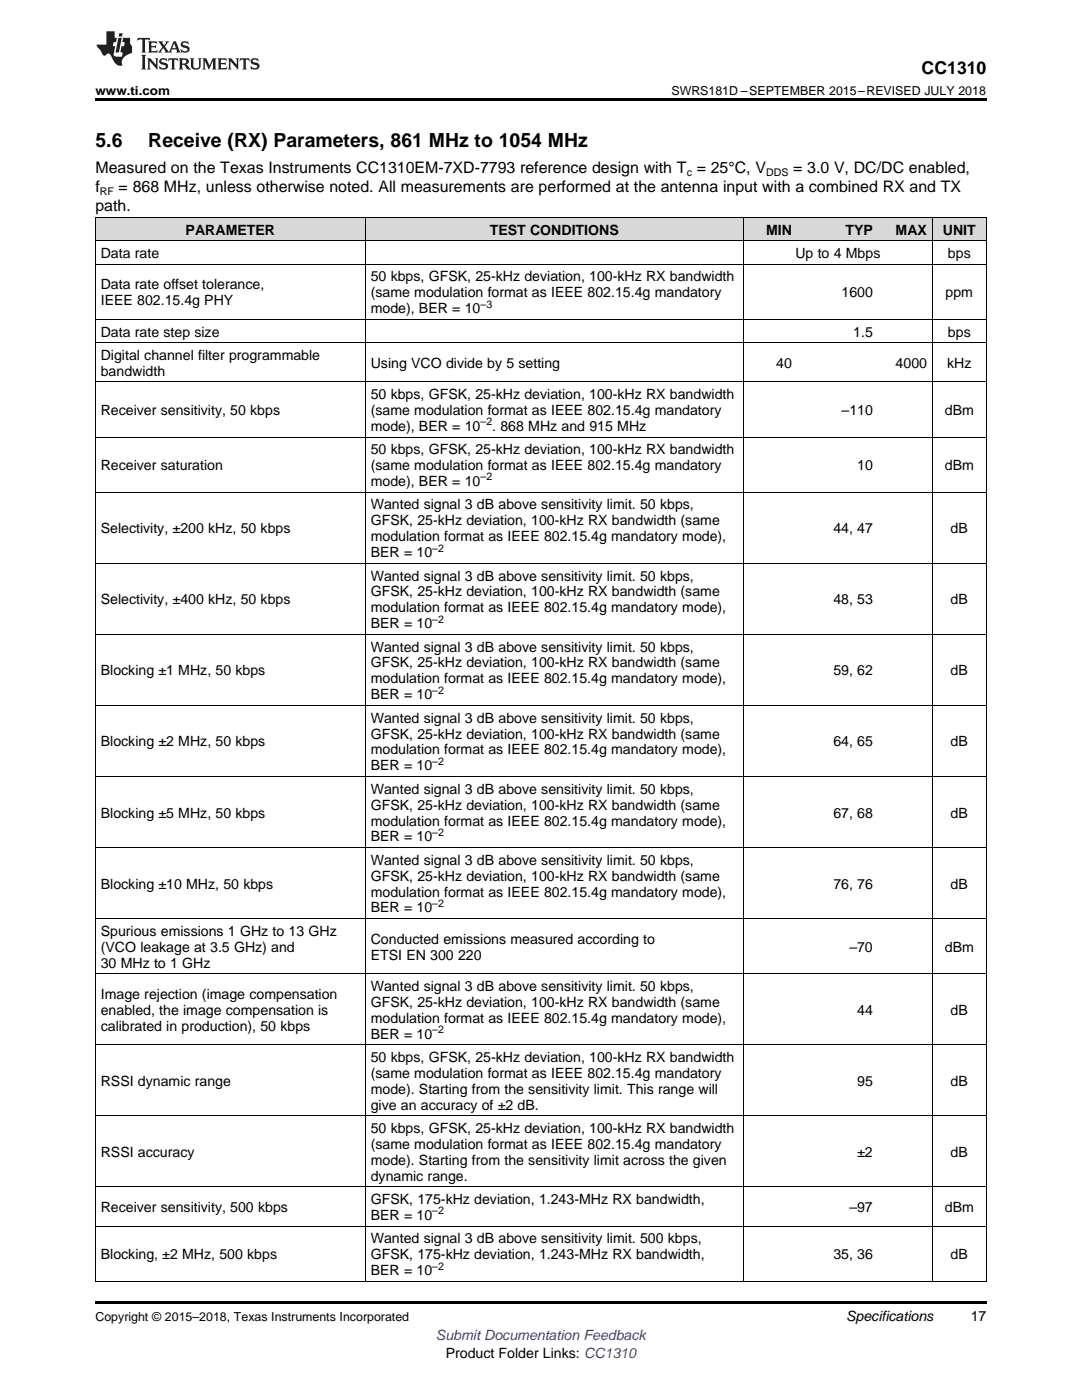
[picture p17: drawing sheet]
<svg xmlns="http://www.w3.org/2000/svg" width="216mm" height="279mm" viewBox="0 0 216 279" stroke-linecap="round" stroke-linejoin="round" font-family="sans-serif">
<defs><g id="words">
<g font-size="3.9">
<text x="19" y="29.3">5.6</text>
<text x="29.6" y="29.3">Receive (RX) Parameters, 861 MHz to 1054 MHz</text>
</g>
<text font-size="3.5" x="183.9" y="14.8">CC1310</text>
<g font-size="3.2">
<text x="19" y="34.4">Measured on the Texas Instruments CC1310EM-7XD-7793 reference design with T = 25°C, V</text>
<text x="158.3" y="34.4">= 3.0 V, DC/DC enabled,</text>
<text x="19" y="38.3">f</text>
<text x="23.7" y="38.3">= 868 MHz, unless otherwise noted. All measurements are performed at the antenna input with a combined RX and TX</text>
<text x="19" y="42.2">path.</text>
</g>
<g font-size="2.8">
<text x="37" y="46.8">PARAMETER</text>
<text x="97.7" y="46.8">TEST CONDITIONS</text>
<text x="152.9" y="46.8">MIN</text>
<text x="168.7" y="46.8">TYP</text>
<text x="178.7" y="46.8">MAX</text>
<text x="188.1" y="46.8">UNIT</text>
<text x="20.1" y="51.5">Data rate</text>
<text x="158.7" y="51.5">Up to 4 Mbps</text>
<text x="189.2" y="51.5">bps</text>
<text x="20.1" y="57.7">Data rate offset tolerance,</text>
<text x="74" y="56.2">50 kbps, GFSK, 25-kHz deviation, 100-kHz RX bandwidth</text>
<text x="74" y="59.3">(same modulation format as IEEE 802.15.4g mandatory</text>
<text x="167.9" y="59.3">1600</text>
<text x="188.7" y="59.3">ppm</text>
<text x="20.1" y="60.9">IEEE 802.15.4g PHY</text>
<text x="74" y="62.5">mode), BER = 10</text>
<text x="20.1" y="67.2">Data rate step size</text>
<text x="20.1" y="71.8">Digital channel filter programmable</text>
<text x="170.3" y="67.2">1.5</text>
<text x="189.2" y="67.2">bps</text>
<text x="20.1" y="75">bandwidth</text>
<text x="74" y="73.4">Using VCO divide by 5 setting</text>
<text x="154.9" y="73.4">40</text>
<text x="178.7" y="73.4">4000</text>
<text x="189" y="73.4">kHz</text>
<text x="20.1" y="82.8">Receiver sensitivity, 50 kbps</text>
<text x="74" y="79.7">50 kbps, GFSK, 25-kHz deviation, 100-kHz RX bandwidth</text>
<text x="74" y="82.8">(same modulation format as IEEE 802.15.4g mandatory</text>
<text x="167.9" y="82.8">–110</text>
<text x="188.5" y="82.8">dBm</text>
<text x="74" y="86">mode), BER = 10</text>
<text x="98.2" y="86">. 868 MHz and 915 MHz</text>
<text x="20.1" y="93.8">Receiver saturation</text>
<text x="74" y="90.7">50 kbps, GFSK, 25-kHz deviation, 100-kHz RX bandwidth</text>
<text x="74" y="93.8">(same modulation format as IEEE 802.15.4g mandatory</text>
<text x="171.1" y="93.8">10</text>
<text x="188.5" y="93.8">dBm</text>
<text x="74" y="97">mode), BER = 10</text>
<text x="74" y="101.7">Wanted signal 3 dB above sensitivity limit. 50 kbps,</text>
<text x="20.1" y="106.4">Selectivity, ±200 kHz, 50 kbps</text>
<text x="74" y="104.8">GFSK, 25-kHz deviation, 100-kHz RX bandwidth (same</text>
<text x="166.3" y="106.4">44, 47</text>
<text x="189.7" y="106.4">dB</text>
<text x="74" y="108">modulation format as IEEE 802.15.4g mandatory mode),</text>
<text x="74" y="111.2">BER = 10</text>
<text x="74" y="115.9">Wanted signal 3 dB above sensitivity limit. 50 kbps,</text>
<text x="74" y="119">GFSK, 25-kHz deviation, 100-kHz RX bandwidth (same</text>
<text x="20.1" y="120.6">Selectivity, ±400 kHz, 50 kbps</text>
<text x="74" y="122.2">modulation format as IEEE 802.15.4g mandatory mode),</text>
<text x="74" y="125.4">BER = 10</text>
<text x="166.3" y="120.6">48, 53</text>
<text x="189.7" y="120.6">dB</text>
<text x="74" y="130">Wanted signal 3 dB above sensitivity limit. 50 kbps,</text>
<text x="20.1" y="134.8">Blocking ±1 MHz, 50 kbps</text>
<text x="74" y="133.2">GFSK, 25-kHz deviation, 100-kHz RX bandwidth (same</text>
<text x="74" y="136.4">modulation format as IEEE 802.15.4g mandatory mode),</text>
<text x="166.3" y="134.8">59, 62</text>
<text x="189.7" y="134.8">dB</text>
<text x="74" y="139.6">BER = 10</text>
<text x="20.1" y="149">Blocking ±2 MHz, 50 kbps</text>
<text x="74" y="144.2">Wanted signal 3 dB above sensitivity limit. 50 kbps,</text>
<text x="74" y="147.4">GFSK, 25-kHz deviation, 100-kHz RX bandwidth (same</text>
<text x="166.3" y="149">64, 65</text>
<text x="189.7" y="149">dB</text>
<text x="74" y="150.6">modulation format as IEEE 802.15.4g mandatory mode),</text>
<text x="74" y="153.7">BER = 10</text>
<text x="74" y="158.4">Wanted signal 3 dB above sensitivity limit. 50 kbps,</text>
<text x="74" y="161.6">GFSK, 25-kHz deviation, 100-kHz RX bandwidth (same</text>
<text x="20.1" y="163.2">Blocking ±5 MHz, 50 kbps</text>
<text x="74" y="164.7">modulation format as IEEE 802.15.4g mandatory mode),</text>
<text x="74" y="167.9">BER = 10</text>
<text x="166.3" y="163.2">67, 68</text>
<text x="189.7" y="163.2">dB</text>
<text x="74" y="172.6">Wanted signal 3 dB above sensitivity limit. 50 kbps,</text>
<text x="20.1" y="177.3">Blocking ±10 MHz, 50 kbps</text>
<text x="74" y="175.8">GFSK, 25-kHz deviation, 100-kHz RX bandwidth (same</text>
<text x="74" y="178.9">modulation format as IEEE 802.15.4g mandatory mode),</text>
<text x="166.3" y="177.3">76, 76</text>
<text x="189.7" y="177.3">dB</text>
<text x="74" y="182.1">BER = 10</text>
<text x="20.1" y="186.8">Spurious emissions 1 GHz to 13 GHz</text>
<text x="20.1" y="189.9">(VCO leakage at 3.5 GHz) and</text>
<text x="74" y="188.3">Conducted emissions measured according to</text>
<text x="74" y="191.5">ETSI EN 300</text>
<text x="91.4" y="191.5">220</text>
<text x="169.5" y="189.9">–70</text>
<text x="188.5" y="189.9">dBm</text>
<text x="20.1" y="193.1">30 MHz to 1 GHz</text>
<text x="74" y="197.8">Wanted signal 3 dB above sensitivity limit. 50 kbps,</text>
<text x="20.1" y="199.4">Image rejection (image compensation</text>
<text x="20.1" y="202.5">enabled, the image compensation is</text>
<text x="74" y="200.9">GFSK, 25-kHz deviation, 100-kHz RX bandwidth (same</text>
<text x="171.1" y="202.5">44</text>
<text x="189.7" y="202.5">dB</text>
<text x="20.1" y="205.7">calibrated in production), 50 kbps</text>
<text x="74" y="204.1">modulation format as IEEE 802.15.4g mandatory mode),</text>
<text x="74" y="207.3">BER = 10</text>
<text x="74" y="211.9">50 kbps, GFSK, 25-kHz deviation, 100-kHz RX bandwidth</text>
<text x="74" y="215.1">(same modulation format as IEEE 802.15.4g mandatory</text>
<text x="20.1" y="216.7">RSSI dynamic range</text>
<text x="74" y="218.3">mode). Starting from the sensitivity limit. This range will</text>
<text x="74" y="221.5">give an accuracy of ±2 dB.</text>
<text x="171.1" y="216.7">95</text>
<text x="189.7" y="216.7">dB</text>
<text x="74" y="226.1">50 kbps, GFSK, 25-kHz deviation, 100-kHz RX bandwidth</text>
<text x="20.1" y="230.9">RSSI accuracy</text>
<text x="74" y="229.3">(same modulation format as IEEE 802.15.4g mandatory</text>
<text x="74" y="232.5">mode). Starting from the sensitivity limit across the given</text>
<text x="171.1" y="230.9">±2</text>
<text x="189.7" y="230.9">dB</text>
<text x="74" y="235.7">dynamic range.</text>
<text x="20.1" y="241.9">Receiver sensitivity, 500 kbps</text>
<text x="74" y="240.3">GFSK, 175-kHz deviation, 1.243-MHz RX bandwidth,</text>
<text x="74" y="243.5">BER = 10</text>
<text x="169.5" y="241.9">–97</text>
<text x="188.5" y="241.9">dBm</text>
<text x="20.1" y="251.3">Blocking, ±2 MHz, 500 kbps</text>
<text x="74" y="248.1">Wanted signal 3 dB above sensitivity limit. 500 kbps,</text>
<text x="74" y="251.3">GFSK, 175-kHz deviation, 1.243-MHz RX bandwidth,</text>
<text x="166.3" y="251.3">35, 36</text>
<text x="189.7" y="251.3">dB</text>
<text x="74" y="254.5">BER = 10</text>
<text x="168.8" y="263.6">Specifications</text>
<text x="193.7" y="263.6">17</text>
<text x="88.9" y="270.9">Product Folder Links: CC1310</text>
</g>
<text font-size="2.8" fill="#00f" x="87" y="267.4">Submit Documentation Feedback</text>
<g font-size="2.5">
<text x="19" y="19">www.ti.com</text>
<text x="134" y="19">SWRS181D –SEPTEMBER 2015–REVISED JULY 2018</text>
<text x="19" y="263.6">Copyright © 2015–2018, Texas Instruments Incorporated</text>
</g>
<g font-size="2.1">
<text x="137" y="35.1">c</text>
<text x="152.9" y="35.1">DDS</text>
<text x="19.9" y="38.9">RF</text>
<text x="95.9" y="61.4">–3</text>
<text x="95.9" y="84.9">–2</text>
<text x="95.9" y="95.9">–2</text>
<text x="86.3" y="110.1">–2</text>
<text x="86.3" y="124.2">–2</text>
<text x="86.3" y="138.4">–2</text>
<text x="86.3" y="152.6">–2</text>
<text x="86.3" y="166.8">–2</text>
<text x="86.3" y="181">–2</text>
<text x="86.3" y="206.2">–2</text>
<text x="86.3" y="242.4">–2</text>
<text x="86.3" y="253.4">–2</text>
</g>
</g></defs>
<g fill="#d8d8d8">
<path d="M19 43.5h53.9v4.6h-53.9z"/>
<path d="M72.9 43.5h75.4v4.6h-75.4z"/>
<path d="M148.3 43.5h10.8v4.6h-10.8z"/>
<path d="M159.1 43.5h16.2v4.6h-16.2z"/>
<path d="M175.3 43.5h10.8v4.6h-10.8z"/>
<path d="M186.1 43.5h10.7v4.6h-10.7z"/>
</g>
<path d="M19 19.5h177.8v.5h-177.8zM19 259.7h177.8v.5h-177.8z" fill="#000"/>
<g fill="none" stroke="#000" stroke-width=".2">
<path d="M19 52.7h177.8M19 48.1h177.8M19 43.4h177.8M19.1 43.5v212.3M72.9 43.5v212.3M148.3 43.5v212.3M186 43.5v212.3M196.8 43.5v212.3M19 76.2h177.8M19 68.4h177.8M19 63.7h177.8M19 98.2h177.8"/>
<path d="M19 87.2h177.8M19 112.4h177.8M19 126.6h177.8M19 155h177.8M19 140.8h177.8M19 169.1h177.8M19 194.3h177.8M19 183.3h177.8M19 208.5h177.8M19 236.9h177.8M19 222.7h177.8M19 255.7h177.8"/>
<path d="M19 244.7h177.8"/>
</g>
<g fill="#231f20">
<path d="M27.5 7.6l-.1 .5 .4-.2h.6v.1v2.1l-.2 .4h1l-.3-.4v-2.1l.1-.1h.5l.5 .2-.2-.5zM29.5 8.3l.2 .3v1.5l-.2 .4h1.8l.2-.6a1.04 1.04 0 0 1-1.3 .2v-.7h.6l.3 .2v-.6l-.3 .2h-.6v-.6l.8-.1 .4 .3-.2-.5zM31.5 8.3l.9 1.1-.9 1.1h.8l-.2-.2 .5-.7 .4 .7-.2 .2h1.5l-.1-.2 .1-.4h.9l.1 .4-.2 .2h1l-.3-.3-.7-1.9h-.5l-.9 2-.8-1 .9-1h-.8l.1 .3-.3 .5-.4-.6 .2-.2zM34.7 8.6l.4 1h-.7zM36.3 8.4a.63 .63 0 0 0-.2 .7 .63 .63 0 0 0 .6 .4l.6 .2 .1 .2a.75 .75 0 0 1-.7 .4 .75 .75 0 0 1-.6-.5l.1 .7 .1-.1a1.11 1.11 0 0 0 1.5-.6 1.13 1.13 0 0 0-1.2-.8l-.1-.4a1.04 1.04 0 0 1 1.2 .2l-.2-.5-.1 .1-.5-.2zM28.2 10.9l.2 .4v2.2l-.2 .4h1l-.3-.4v-2.2l.3-.4zM29.3 11.6l.3 .4v1.5l-.3 .4h.8l-.2-.4v-1.3l1.5 1.7v-1.9l.2-.4h-.7l.2 .4v.9l-1.1-1.3zM32 11.8a.62 .62 0 0 0-.2 .7 .62 .62 0 0 0 .6 .4l.6 .1 .1 .3a.76 .76 0 0 1-.7 .3 .76 .76 0 0 1-.6-.4l.1 .7 .1-.1a1.11 1.11 0 0 0 1.5-.6 1.13 1.13 0 0 0-1.2-.8l-.1-.4a1.04 1.04 0 0 1 1.2 .2l-.2-.6-.1 .1-.5-.1zM33.7 11.6l-.2 .6a.61 .61 0 0 1 .8-.3v1.6l-.2 .4h.9l-.2-.4v-1.6a.63 .63 0 0 1 .8 .3l-.2-.6zM35.6 11.6l.3 .4v1.5l-.3 .4h1l-.2-.2v-.8l.5 .2a.76 .76 0 0 0 1.2 .7l-1-1a.58 .58 0 0 0 .6-.5 .58 .58 0 0 0-.5-.6zM36.4 11.9h.1a.45 .45 0 0 1 .5 .1 .45 .45 0 0 1 .1 .5l-.7 .2zM37.9 11.6l.2 .2a2.17 2.17 0 0 0 .3 1.9 .99 .99 0 0 0 1.6-.6v-1.1l.2-.4h-.7l.2 .2a1.92 1.92 0 0 1-.2 1.8 .6 .6 0 0 1-.9-.5v-1.1l.2-.4zM40.4 11.6l.2 .4v1.5l-.2 .4h.7l-.2-.4v-1.4l.8 1.8 .8-1.8v1.4l-.2 .4h.9l-.2-.4v-1.5l.2-.4h-.8l-.6 1.5-.6-1.5zM43.4 11.6l.2 .4v1.5l-.2 .4h1.8l.2-.6a1.04 1.04 0 0 1-1.3 .1v-.6h.5l.4 .2v-.6l-.4 .2h-.5v-.7h.8l.3 .3-.1-.6zM45.5 11.6l.2 .4v1.5l-.2 .4h.7l-.2-.4v-1.3l1.5 1.7v-1.9l.2-.4h-.7l.2 .4v.9l-1.1-1.3zM47.9 11.6l-.1 .6a.61 .61 0 0 1 .8-.3v1.6l-.3 .4h1l-.3-.4 .1-1.6a.63 .63 0 0 1 .7 .3l-.1-.6zM50.2 11.8a.62 .62 0 0 0-.2 .7 .62 .62 0 0 0 .6 .4l.6 .1 .2 .3a.76 .76 0 0 1-.8 .3 .76 .76 0 0 1-.6-.4l.1 .7 .2-.1a1.11 1.11 0 0 0 1.5-.6 1.13 1.13 0 0 0-1.3-.8l-.1-.4a1.04 1.04 0 0 1 1.2 .2l-.1-.6-.2 .1-.5-.1z"/>
<path d="M21.2 6.3v2.6h-1.9l.1 .4 .7 .9a.91 .91 0 0 0 1 .8 .56 .56 0 0 1 .5-.3 .56 .56 0 0 1 .5 .3l.4 .8a1.53 1.53 0 0 0 1.9 1.2 1.54 1.54 0 0 1 1-2.1l.9-.3v-1.4a1.52 1.52 0 0 1-.3-1.6h-1.4l-.2 .8h.5l-.2 .8h-.4l-.2 1v.2l.4 .1-.2 .8a1.93 1.93 0 0 1-1.6-.3l.3-1.8h-.5l.2-.8h.4l.2-.8h-.4v-1.3zM23.6 7.6l-.6 2.9h.7l.6-2.9zM23.8 6.6l-.1 .7h.6l.2-.7z"/>
</g>
<use href="#words"/>
</svg>
